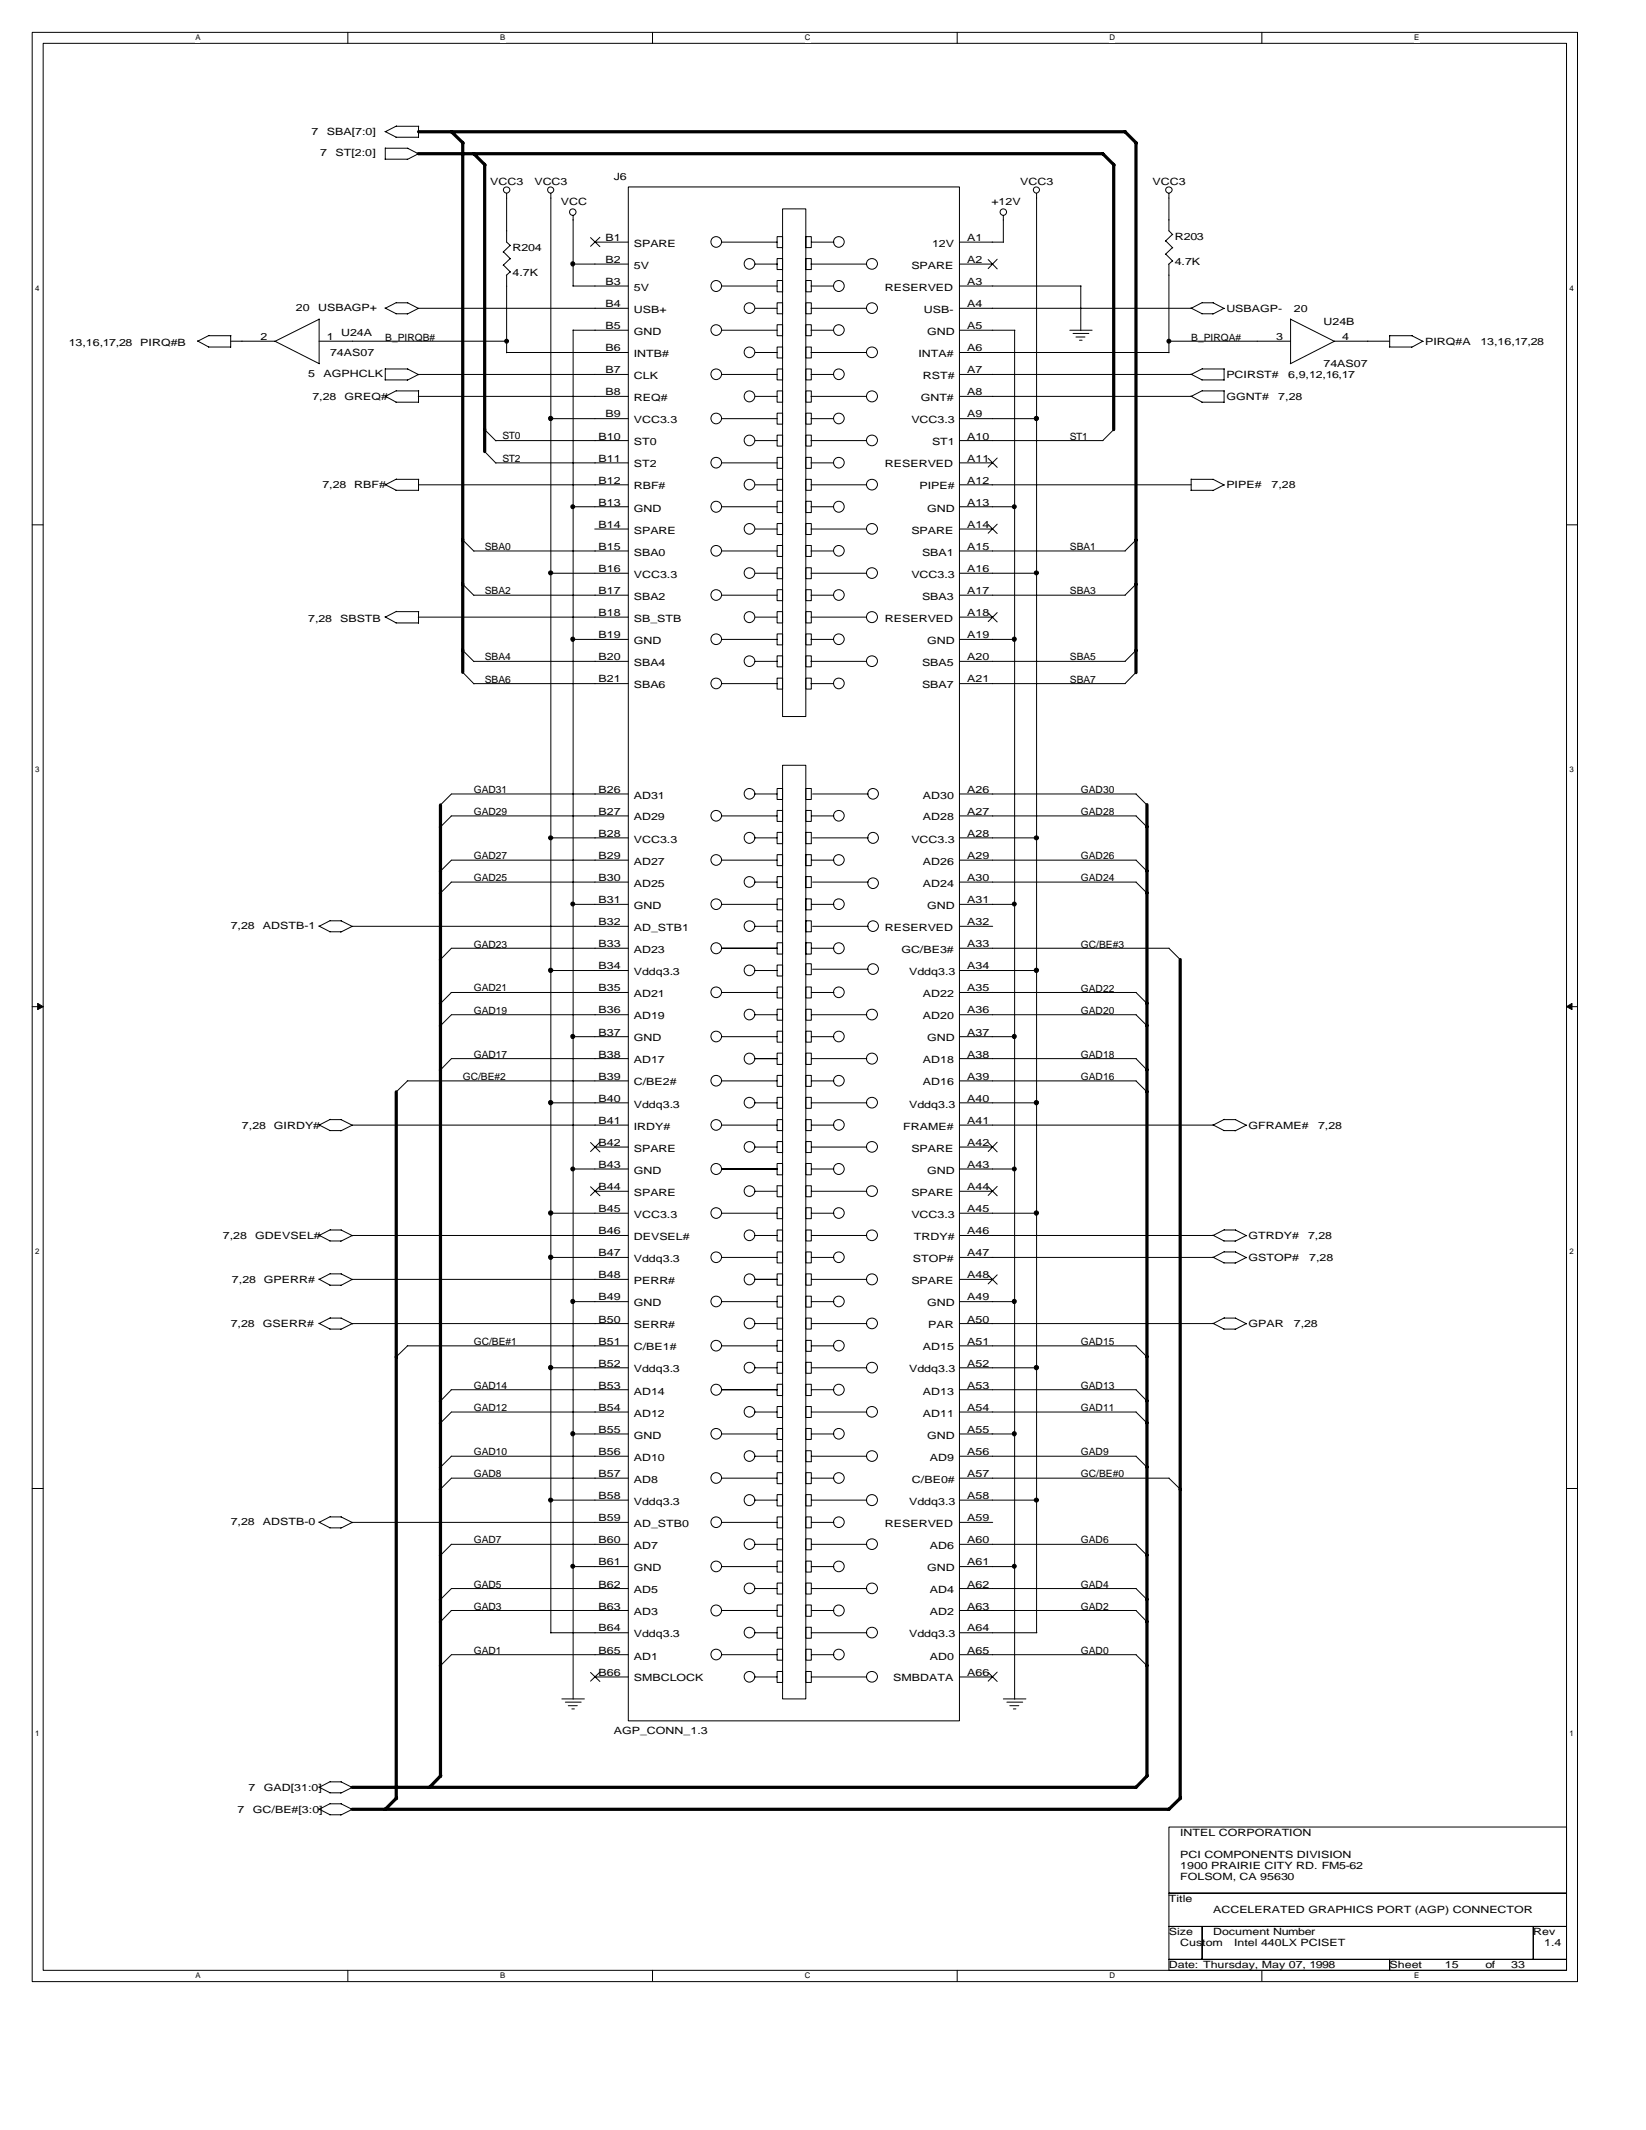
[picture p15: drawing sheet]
<svg xmlns="http://www.w3.org/2000/svg" width="216mm" height="279mm" viewBox="0 0 216 279" stroke-linecap="round" stroke-linejoin="round" font-family="sans-serif">
<defs><g id="words">
<g font-size="1.3">
<text x="40.8" y="17.7">7</text>
<text x="42.9" y="17.7">SBA[7:0]</text>
<text x="42" y="20.5">7</text>
<text x="44" y="20.5">ST[2:0]</text>
<text x="80.5" y="23.7">J6</text>
<text x="64.3" y="24.2">VCC3</text>
<text x="70.1" y="24.2">VCC3</text>
<text x="73.6" y="26.8">VCC</text>
<text x="130" y="26.8">+12V</text>
<text x="133.8" y="24.2">VCC3</text>
<text x="151.2" y="24.2">VCC3</text>
<text x="67.2" y="32.9">R204</text>
<text x="79.4" y="31.6">B1</text>
<text x="79.4" y="34.5">B2</text>
<text x="83.1" y="32.4">SPARE</text>
<text x="83.1" y="35.2">5V</text>
<text x="119.5" y="35.2">SPARE</text>
<text x="122.2" y="32.4">12V</text>
<text x="126.9" y="34.5">A2</text>
<text x="126.9" y="31.6">A1</text>
<text x="154.1" y="31.5">R203</text>
<text x="154.1" y="34.8">4.7K</text>
<text x="38.8" y="40.7">20</text>
<text x="41.7" y="40.7">USBAGP+</text>
<text x="67.2" y="36.2">4.7K</text>
<text x="79.4" y="37.4">B3</text>
<text x="79.4" y="40.3">B4</text>
<text x="83.1" y="38.2">5V</text>
<text x="83.1" y="41">USB+</text>
<text x="116.1" y="38.2">RESERVED</text>
<text x="121.2" y="41">USB-</text>
<text x="126.9" y="37.4">A3</text>
<text x="126.9" y="40.3">A4</text>
<text x="160.9" y="40.9">USBAGP-</text>
<text x="169.7" y="40.9">20</text>
<text x="9" y="45.4">13,16,17,28</text>
<text x="18.4" y="45.4">PIRQ#B</text>
<text x="34.2" y="44.6">2</text>
<text x="42.9" y="44.6">1</text>
<text x="43.3" y="46.7">74AS07</text>
<text x="44.7" y="44.1">U24A</text>
<text x="50.5" y="44.7">B_PIRQB#</text>
<text x="79.4" y="43.2">B5</text>
<text x="79.4" y="46.1">B6</text>
<text x="83.1" y="44">GND</text>
<text x="83.1" y="46.8">INTB#</text>
<text x="120.5" y="46.8">INTA#</text>
<text x="121.6" y="44">GND</text>
<text x="126.9" y="46.1">A6</text>
<text x="126.9" y="43.2">A5</text>
<text x="156.2" y="44.7">B_PIRQA#</text>
<text x="167.4" y="44.6">3</text>
<text x="173.6" y="42.6">U24B</text>
<text x="176.1" y="44.6">4</text>
<text x="186.9" y="45.2">PIRQ#A</text>
<text x="194.2" y="45.2">13,16,17,28</text>
<text x="40.4" y="49.4">5</text>
<text x="41" y="52.5">7,28</text>
<text x="42.4" y="49.4">AGPHCLK</text>
<text x="45.2" y="52.5">GREQ#</text>
<text x="79.4" y="49">B7</text>
<text x="79.4" y="51.9">B8</text>
<text x="83.1" y="49.7">CLK</text>
<text x="83.1" y="52.6">REQ#</text>
<text x="120.8" y="52.6">GNT#</text>
<text x="121.1" y="49.7">RST#</text>
<text x="126.9" y="49">A7</text>
<text x="126.9" y="51.9">A8</text>
<text x="160.9" y="52.5">GGNT#</text>
<text x="160.9" y="49.6">PCIRST#</text>
<text x="167.7" y="52.5">7,28</text>
<text x="169" y="49.6">6,9,12,16,17</text>
<text x="173.6" y="48.1">74AS07</text>
<text x="65.9" y="57.5">ST0</text>
<text x="78.5" y="57.7">B10</text>
<text x="79.4" y="54.7">B9</text>
<text x="83.1" y="55.5">VCC3.3</text>
<text x="83.1" y="58.4">ST0</text>
<text x="119.5" y="55.5">VCC3.3</text>
<text x="122.2" y="58.4">ST1</text>
<text x="126.9" y="54.7">A9</text>
<text x="126.9" y="57.7">A10</text>
<text x="140.3" y="57.7">ST1</text>
<text x="42.3" y="64.1">7,28</text>
<text x="46.5" y="64.1">RBF#</text>
<text x="65.9" y="60.6">ST2</text>
<text x="78.5" y="60.5">B11</text>
<text x="78.5" y="63.5">B12</text>
<text x="83.1" y="61.3">ST2</text>
<text x="83.1" y="64.2">RBF#</text>
<text x="116.1" y="61.3">RESERVED</text>
<text x="120.6" y="64.2">PIPE#</text>
<text x="126.9" y="60.5">A11</text>
<text x="126.9" y="63.5">A12</text>
<text x="160.9" y="64.1">PIPE#</text>
<text x="166.8" y="64.1">7,28</text>
<text x="78.5" y="66.3">B13</text>
<text x="78.5" y="69.2">B14</text>
<text x="83.1" y="67.1">GND</text>
<text x="83.1" y="70">SPARE</text>
<text x="119.5" y="70">SPARE</text>
<text x="121.6" y="67.1">GND</text>
<text x="126.9" y="69.2">A14</text>
<text x="126.9" y="66.3">A13</text>
<text x="63.6" y="77.9">SBA2</text>
<text x="63.6" y="72.1">SBA0</text>
<text x="78.5" y="72.1">B15</text>
<text x="78.5" y="75">B16</text>
<text x="78.5" y="77.9">B17</text>
<text x="83.1" y="72.9">SBA0</text>
<text x="83.1" y="75.8">VCC3.3</text>
<text x="119.5" y="75.8">VCC3.3</text>
<text x="120.9" y="72.9">SBA1</text>
<text x="126.9" y="75">A16</text>
<text x="126.9" y="72.1">A15</text>
<text x="126.9" y="77.9">A17</text>
<text x="140.3" y="72.1">SBA1</text>
<text x="140.3" y="77.9">SBA3</text>
<text x="40.4" y="81.6">7,28</text>
<text x="44.6" y="81.6">SBSTB</text>
<text x="78.5" y="80.8">B18</text>
<text x="78.5" y="83.7">B19</text>
<text x="83.1" y="78.7">SBA2</text>
<text x="83.1" y="81.6">SB_STB</text>
<text x="116.1" y="81.6">RESERVED</text>
<text x="120.9" y="78.7">SBA3</text>
<text x="126.9" y="80.8">A18</text>
<text x="126.9" y="83.7">A19</text>
<text x="63.6" y="89.5">SBA6</text>
<text x="63.6" y="86.6">SBA4</text>
<text x="78.5" y="86.6">B20</text>
<text x="78.5" y="89.5">B21</text>
<text x="83.1" y="84.5">GND</text>
<text x="83.1" y="87.4">SBA4</text>
<text x="120.9" y="87.4">SBA5</text>
<text x="121.6" y="84.5">GND</text>
<text x="126.9" y="86.6">A20</text>
<text x="126.9" y="89.5">A21</text>
<text x="140.3" y="86.6">SBA5</text>
<text x="140.3" y="89.5">SBA7</text>
<text x="83.1" y="90.3">SBA6</text>
<text x="120.9" y="90.3">SBA7</text>
<text x="62.1" y="104">GAD31</text>
<text x="62.1" y="106.9">GAD29</text>
<text x="78.5" y="104">B26</text>
<text x="78.5" y="106.9">B27</text>
<text x="83.1" y="104.7">AD31</text>
<text x="83.1" y="107.6">AD29</text>
<text x="121.1" y="104.7">AD30</text>
<text x="121.1" y="107.6">AD28</text>
<text x="126.9" y="104">A26</text>
<text x="126.9" y="106.9">A27</text>
<text x="141.8" y="104">GAD30</text>
<text x="141.8" y="106.9">GAD28</text>
<text x="62.1" y="112.7">GAD27</text>
<text x="78.5" y="109.8">B28</text>
<text x="78.5" y="112.7">B29</text>
<text x="83.1" y="110.5">VCC3.3</text>
<text x="83.1" y="113.4">AD27</text>
<text x="119.5" y="110.5">VCC3.3</text>
<text x="121.1" y="113.4">AD26</text>
<text x="126.9" y="109.8">A28</text>
<text x="126.9" y="112.7">A29</text>
<text x="141.8" y="112.7">GAD26</text>
<text x="62.1" y="115.6">GAD25</text>
<text x="78.5" y="115.6">B30</text>
<text x="78.5" y="118.5">B31</text>
<text x="83.1" y="116.3">AD25</text>
<text x="83.1" y="119.2">GND</text>
<text x="121.1" y="116.3">AD24</text>
<text x="121.6" y="119.2">GND</text>
<text x="126.9" y="115.6">A30</text>
<text x="126.9" y="118.5">A31</text>
<text x="141.8" y="115.6">GAD24</text>
<text x="30.3" y="121.8">7,28</text>
<text x="34.5" y="121.8">ADSTB-1</text>
<text x="62.1" y="124.3">GAD23</text>
<text x="78.5" y="121.4">B32</text>
<text x="78.5" y="124.3">B33</text>
<text x="83.1" y="122.1">AD_STB1</text>
<text x="83.1" y="125">AD23</text>
<text x="116.1" y="122.1">RESERVED</text>
<text x="118.2" y="125">GC/BE3#</text>
<text x="126.9" y="121.4">A32</text>
<text x="126.9" y="124.3">A33</text>
<text x="141.8" y="124.3">GC/BE#3</text>
<text x="62.1" y="130.1">GAD21</text>
<text x="78.5" y="127.1">B34</text>
<text x="78.5" y="130.1">B35</text>
<text x="83.1" y="127.9">Vddq3.3</text>
<text x="83.1" y="130.8">AD21</text>
<text x="119.2" y="127.9">Vddq3.3</text>
<text x="121.1" y="130.8">AD22</text>
<text x="126.9" y="127.1">A34</text>
<text x="126.9" y="130.1">A35</text>
<text x="141.8" y="130.1">GAD22</text>
<text x="62.1" y="133">GAD19</text>
<text x="78.5" y="132.9">B36</text>
<text x="78.5" y="135.9">B37</text>
<text x="83.1" y="133.7">AD19</text>
<text x="83.1" y="136.6">GND</text>
<text x="121.1" y="133.7">AD20</text>
<text x="121.6" y="136.6">GND</text>
<text x="126.9" y="132.9">A36</text>
<text x="126.9" y="135.9">A37</text>
<text x="141.8" y="133">GAD20</text>
<text x="60.7" y="141.7">GC/BE#2</text>
<text x="62.1" y="138.8">GAD17</text>
<text x="78.5" y="138.7">B38</text>
<text x="78.5" y="141.6">B39</text>
<text x="83.1" y="139.5">AD17</text>
<text x="83.1" y="142.4">C/BE2#</text>
<text x="121.1" y="139.5">AD18</text>
<text x="121.1" y="142.4">AD16</text>
<text x="126.9" y="138.7">A38</text>
<text x="126.9" y="141.6">A39</text>
<text x="141.8" y="138.8">GAD18</text>
<text x="141.8" y="141.7">GAD16</text>
<text x="31.7" y="148.1">7,28</text>
<text x="35.9" y="148.1">GIRDY#</text>
<text x="78.5" y="144.5">B40</text>
<text x="78.5" y="147.4">B41</text>
<text x="83.1" y="145.3">Vddq3.3</text>
<text x="83.1" y="148.2">IRDY#</text>
<text x="118.5" y="148.2">FRAME#</text>
<text x="119.2" y="145.3">Vddq3.3</text>
<text x="126.9" y="147.4">A41</text>
<text x="126.9" y="144.5">A40</text>
<text x="163.8" y="148.1">GFRAME#</text>
<text x="172.9" y="148.1">7,28</text>
<text x="78.5" y="150.3">B42</text>
<text x="78.5" y="153.2">B43</text>
<text x="83.1" y="151.1">SPARE</text>
<text x="83.1" y="154">GND</text>
<text x="119.5" y="151.1">SPARE</text>
<text x="121.6" y="154">GND</text>
<text x="126.9" y="150.3">A42</text>
<text x="126.9" y="153.2">A43</text>
<text x="78.5" y="156.1">B44</text>
<text x="78.5" y="159">B45</text>
<text x="78.5" y="161.9">B46</text>
<text x="83.1" y="156.9">SPARE</text>
<text x="83.1" y="159.8">VCC3.3</text>
<text x="119.5" y="156.9">SPARE</text>
<text x="119.5" y="159.8">VCC3.3</text>
<text x="126.9" y="156.1">A44</text>
<text x="126.9" y="159">A45</text>
<text x="126.9" y="161.9">A46</text>
<text x="29.2" y="162.5">7,28</text>
<text x="33.5" y="162.5">GDEVSEL#</text>
<text x="78.5" y="164.8">B47</text>
<text x="78.5" y="167.7">B48</text>
<text x="83.1" y="162.7">DEVSEL#</text>
<text x="83.1" y="165.5">Vddq3.3</text>
<text x="119.8" y="165.5">STOP#</text>
<text x="119.9" y="162.7">TRDY#</text>
<text x="126.9" y="167.7">A48</text>
<text x="126.9" y="164.8">A47</text>
<text x="163.8" y="162.5">GTRDY#</text>
<text x="163.8" y="165.4">GSTOP#</text>
<text x="171.6" y="162.5">7,28</text>
<text x="171.7" y="165.4">7,28</text>
<text x="30.4" y="168.3">7,28</text>
<text x="34.6" y="168.3">GPERR#</text>
<text x="78.5" y="170.6">B49</text>
<text x="78.5" y="173.5">B50</text>
<text x="83.1" y="168.5">PERR#</text>
<text x="83.1" y="171.3">GND</text>
<text x="119.5" y="168.5">SPARE</text>
<text x="121.6" y="171.3">GND</text>
<text x="126.9" y="170.6">A49</text>
<text x="126.9" y="173.5">A50</text>
<text x="30.3" y="174.1">7,28</text>
<text x="34.5" y="174.1">GSERR#</text>
<text x="62.1" y="176.4">GC/BE#1</text>
<text x="78.5" y="176.4">B51</text>
<text x="78.5" y="179.3">B52</text>
<text x="83.1" y="174.3">SERR#</text>
<text x="83.1" y="177.1">C/BE1#</text>
<text x="121.1" y="177.1">AD15</text>
<text x="121.7" y="174.3">PAR</text>
<text x="126.9" y="179.3">A52</text>
<text x="126.9" y="176.4">A51</text>
<text x="141.8" y="176.4">GAD15</text>
<text x="163.8" y="174.1">GPAR</text>
<text x="169.7" y="174.1">7,28</text>
<text x="62.1" y="182.2">GAD14</text>
<text x="62.1" y="185.1">GAD12</text>
<text x="78.5" y="182.2">B53</text>
<text x="78.5" y="185">B54</text>
<text x="83.1" y="180">Vddq3.3</text>
<text x="83.1" y="182.9">AD14</text>
<text x="83.1" y="185.8">AD12</text>
<text x="119.2" y="180">Vddq3.3</text>
<text x="121.1" y="182.9">AD13</text>
<text x="121.1" y="185.8">AD11</text>
<text x="126.9" y="182.2">A53</text>
<text x="126.9" y="185">A54</text>
<text x="141.8" y="182.2">GAD13</text>
<text x="141.8" y="185.1">GAD11</text>
<text x="62.1" y="190.9">GAD10</text>
<text x="78.5" y="188">B55</text>
<text x="78.5" y="190.8">B56</text>
<text x="83.1" y="188.7">GND</text>
<text x="83.1" y="191.6">AD10</text>
<text x="121.6" y="188.7">GND</text>
<text x="122" y="191.6">AD9</text>
<text x="126.9" y="188">A55</text>
<text x="126.9" y="190.8">A56</text>
<text x="141.8" y="190.9">GAD9</text>
<text x="62.1" y="193.8">GAD8</text>
<text x="78.5" y="193.8">B57</text>
<text x="78.5" y="196.6">B58</text>
<text x="83.1" y="194.5">AD8</text>
<text x="83.1" y="197.4">Vddq3.3</text>
<text x="119.2" y="197.4">Vddq3.3</text>
<text x="119.6" y="194.5">C/BE0#</text>
<text x="126.9" y="196.6">A58</text>
<text x="126.9" y="193.8">A57</text>
<text x="141.8" y="193.8">GC/BE#0</text>
<text x="30.3" y="200">7,28</text>
<text x="34.5" y="200">ADSTB-0</text>
<text x="62.1" y="202.4">GAD7</text>
<text x="78.5" y="199.5">B59</text>
<text x="78.5" y="202.4">B60</text>
<text x="83.1" y="200.3">AD_STB0</text>
<text x="83.1" y="203.2">AD7</text>
<text x="116.1" y="200.3">RESERVED</text>
<text x="122" y="203.2">AD6</text>
<text x="126.9" y="199.5">A59</text>
<text x="126.9" y="202.4">A60</text>
<text x="141.8" y="202.4">GAD6</text>
<text x="62.1" y="208.2">GAD5</text>
<text x="78.5" y="205.3">B61</text>
<text x="78.5" y="208.2">B62</text>
<text x="83.1" y="206.1">GND</text>
<text x="83.1" y="209">AD5</text>
<text x="121.6" y="206.1">GND</text>
<text x="122" y="209">AD4</text>
<text x="126.9" y="205.3">A61</text>
<text x="126.9" y="208.2">A62</text>
<text x="141.8" y="208.2">GAD4</text>
<text x="62.1" y="211.2">GAD3</text>
<text x="78.5" y="211.1">B63</text>
<text x="78.5" y="214">B64</text>
<text x="83.1" y="211.9">AD3</text>
<text x="83.1" y="214.8">Vddq3.3</text>
<text x="119.2" y="214.8">Vddq3.3</text>
<text x="122" y="211.9">AD2</text>
<text x="126.9" y="214">A64</text>
<text x="126.9" y="211.1">A63</text>
<text x="141.8" y="211.2">GAD2</text>
<text x="62.1" y="216.9">GAD1</text>
<text x="78.5" y="216.9">B65</text>
<text x="78.5" y="219.8">B66</text>
<text x="83.1" y="217.7">AD1</text>
<text x="83.1" y="220.6">SMBCLOCK</text>
<text x="117.2" y="220.6">SMBDATA</text>
<text x="122" y="217.7">AD0</text>
<text x="126.9" y="219.8">A66</text>
<text x="126.9" y="216.9">A65</text>
<text x="141.8" y="216.9">GAD0</text>
<text x="80.5" y="227.5">AGP_CONN_1.3</text>
<text x="31.1" y="237.8">7</text>
<text x="32.6" y="234.9">7</text>
<text x="33.2" y="237.8">GC/BE#[3:0]</text>
<text x="34.6" y="234.9">GAD[31:0]</text>
<text x="154.8" y="240.8">INTEL CORPORATION</text>
<text x="154.8" y="243.7">PCI COMPONENTS DIVISION</text>
<text x="154.8" y="245.2">1900 PRAIRIE CITY RD. FM5-62</text>
<text x="153.3" y="249.5">Title</text>
<text x="154.8" y="246.6">FOLSOM, CA 95630</text>
<text x="159.1" y="251">ACCELERATED GRAPHICS PORT (AGP) CONNECTOR</text>
<text x="153.3" y="253.9">Size</text>
<text x="154.8" y="255.3">Custom</text>
<text x="159.1" y="253.9">Document Number</text>
<text x="161.9" y="255.3">Intel 440LX PCISET</text>
<text x="201.1" y="253.9">Rev</text>
<text x="202.6" y="255.3">1.4</text>
<text x="153.3" y="258.2">Date: Thursday, May 07, 1998</text>
<text x="182.3" y="258.2">Sheet</text>
<text x="189.5" y="258.2">15</text>
<text x="194.8" y="258.2">of</text>
<text x="198.2" y="258.2">33</text>
</g>
<g font-size="1">
<text x="25.6" y="5.3">A</text>
<text x="65.6" y="5.3">B</text>
<text x="105.6" y="5.3">C</text>
<text x="145.5" y="5.3">D</text>
<text x="185.5" y="5.3">E</text>
<text x="4.6" y="38.2">4</text>
<text x="205.9" y="38.2">4</text>
<text x="4.6" y="101.3">3</text>
<text x="205.9" y="101.3">3</text>
<text x="4.6" y="164.5">2</text>
<text x="205.9" y="164.5">2</text>
<text x="4.6" y="227.7">1</text>
<text x="205.9" y="227.7">1</text>
<text x="25.6" y="259.5">A</text>
<text x="65.6" y="259.5">B</text>
<text x="105.6" y="259.5">C</text>
<text x="145.5" y="259.5">D</text>
<text x="185.5" y="259.5">E</text>
</g>
</g></defs>
<path d="M4.2 4.2h202.7v255.7h-202.7zM5.7 5.7h199.8v252.8h-199.8z" fill="none" stroke="#000" stroke-width=".13"/>
<g fill="#fff">
<path d="M25.6 4.4h.7v1.2h-.7z"/>
<path d="M25.6 258.6h.7v1.2h-.7z"/>
</g>
<path d="M45.6 4.2v1.5M45.6 258.5v1.4" fill="none" stroke="#000" stroke-width=".13"/>
<g fill="#fff">
<path d="M65.6 4.4h.7v1.2h-.7z"/>
<path d="M65.6 258.6h.7v1.2h-.7z"/>
</g>
<path d="M85.6 4.2v1.5M85.6 258.5v1.4" fill="none" stroke="#000" stroke-width=".13"/>
<g fill="#fff">
<path d="M105.6 4.4h.7v1.2h-.7z"/>
<path d="M105.6 258.6h.7v1.2h-.7z"/>
</g>
<path d="M125.6 4.2v1.5M125.6 258.5v1.4" fill="none" stroke="#000" stroke-width=".13"/>
<g fill="#fff">
<path d="M145.5 4.4h.8v1.2h-.8z"/>
<path d="M145.5 258.6h.8v1.2h-.8z"/>
</g>
<path d="M165.5 4.2v1.5M165.5 258.5v1.4" fill="none" stroke="#000" stroke-width=".13"/>
<g fill="#fff">
<path d="M185.5 4.4h.7v1.2h-.7z"/>
<path d="M185.5 258.6h.7v1.2h-.7z"/>
<path d="M4.6 37.3h.6v1.1h-.6z"/>
<path d="M205.9 37.3h.5v1.1h-.5z"/>
<path d="M4.6 100.4h.6v1.2h-.6z"/>
<path d="M205.9 100.4h.5v1.2h-.5z"/>
</g>
<path d="M4.2 68.8h1.5M205.5 68.8h1.4" fill="none" stroke="#000" stroke-width=".13"/>
<g fill="#fff">
<path d="M4.6 163.6h.6v1.2h-.6z"/>
<path d="M205.9 163.6h.5v1.2h-.5z"/>
</g>
<path d="M4.2 132h1.5M205.5 132h1.4" fill="none" stroke="#000" stroke-width=".13"/>
<path d="M4.9 131.6l.8 .4-.8 .4zM205.5 132l.7-.4v.8z" fill="#000" stroke="#000" stroke-width=".13"/>
<g fill="#fff">
<path d="M4.6 226.8h.6v1.2h-.6z"/>
<path d="M205.9 226.8h.5v1.2h-.5z"/>
</g>
<g fill="none" stroke="#000" stroke-width=".13">
<path d="M50.5 17.2l1.5 .8M50.5 19.4v1.5M50.5 19.4h3M51.9 18h3M52 16.6h2.9M52 16.5l-1.5 .8M53.5 19.4l1.4 .8M54.9 16.6v1.4M50.5 20.9h3M52 39.7h1.5M52 39.7l-1.5 .7M53.5 39.7l1.4 .8"/>
<path d="M54.9 20.2l-1.5 .7M66 33l1 1M66 34.8l1 .9M66.5 25.4v6.4l.5 .4M66.5 36.1v10.2M66.9 32.2l-.9 .9M66.9 33.9l-.9 .9M66.9 35.7l-.5 .4M72.3 25.4v188.8M75.1 34.6h7.3M75.1 37.5h7.3M75.2 28.3v9.2"/>
<path d="M77.5 31.2l1.2 1.2M78 31.8h4.4M78.7 31.1l-1.2 1.2M82.4 24.5h43.4v201.2h-43.4zM94.6 31.8h7.3M94.7 37.5h7.3M99 34.6h3M101.9 31h.7v1.5h-.7zM101.9 33.9h.7v1.5h-.7zM101.9 36.8h.7v1.5h-.7zM101.9 39.7h.7v1.5h-.7zM102.6 27.4h3.1v66.6h-3.1z"/>
<path d="M105.7 31h.7v1.5h-.7zM105.7 33.9h.7v1.5h-.7zM105.7 39.7h.7v1.5h-.7zM105.7 36.8h.7v1.5h-.7zM106.4 34.6h7.3M106.4 37.5h2.9M106.4 31.8h3M125.8 31.8h5.8M125.8 34.6h4.4M125.8 37.5h16M129.6 34l1.2 1.3M130.8 34l-1.2 1.2"/>
<path d="M131.6 28.3v3.5M136 25.4v188.8M141.8 37.5v5.9M152.9 31.6l.9 .9M152.9 33.3l.9 1M153.3 25.4v4.9l.5 .5M153.3 34.6v11.7M153.8 30.7l-.9 .9M153.8 32.5l-.9 .9M153.8 34.2l-.5 .5M157.7 39.7h1.5M157.7 39.7l-1.5 .7h-30.4"/>
<path d="M159.1 39.7l1.5 .8M25.9 44.7l1.5 .8M27.3 45.5h3M27.4 44h2.9M27.4 44l-1.5 .8M30.3 44.8h5.8l5.8 2.9M30.3 44v1.6M41.9 41.9l-5.9 2.9M41.9 41.8v5.9M41.9 44.8h24.6M50.5 40.4l1.5 .8M50.5 52l1.5 .8"/>
<path d="M50.5 49.8h3M50.5 48.4h3M50.5 48.4v1.4M51.9 41.2h1.6M51.9 52.8h3M52 51.3h2.9M52 51.2l-1.5 .8M53.5 48.4l1.4 .8M54.9 49.1h27.5M54.9 52h27.5M54.9 51.3v1.5M54.9 49.1l-1.5 .8"/>
<path d="M63.6 56.4l1.5 1.4M63.6 59.2l1.5 1.6M65 57.8h17.4M66.5 46.2h15.9M72.2 54.9h10.2M75.2 43.3v179.6M75.2 43.3h7.2M82.4 40.4h-27.5l-1.5 .8M94.7 43.3h7.3M94.7 49.1h7.3M94.7 54.9h7.3M99 40.4h3"/>
<path d="M99 46.2h3M99 52h3M99 57.8h3M101.9 42.6h.7v1.4h-.7zM101.9 45.5h.7v1.5h-.7zM101.9 48.4h.7v1.4h-.7zM101.9 51.3h.7v1.5h-.7zM101.9 54.2h.7v1.4h-.7zM101.9 57.1h.7v1.4h-.7zM101.9 60h.7v1.4h-.7zM105.7 45.5h.7v1.5h-.7zM105.7 42.6h.7v1.4h-.7z"/>
<path d="M105.7 51.3h.7v1.5h-.7zM105.7 48.4h.7v1.4h-.7zM105.7 57.1h.7v1.4h-.7zM105.7 54.2h.7v1.4h-.7zM105.7 60h.7v1.4h-.7zM106.4 43.3h2.9M106.4 40.4h7.3M106.4 46.2h7.3M106.4 49.1h2.9M106.4 52h7.3M106.4 57.8h7.3M106.4 54.9h2.9"/>
<path d="M125.8 43.3h7.3M125.8 46.2h27.5M125.8 52h30.5M125.8 57.8h18.9M125.8 54.9h10.2M133.1 43.3v179.6M140.3 43.3h2.9M140.7 43.7h2.1M141.1 44.2h1.2M141.6 44.6h.3M146.1 56.3l-1.5 1.5M153.3 44.8h16"/>
<path d="M156.2 40.4l1.5 .8M156.2 52l1.5 .8M156.2 49.1l1.5 .7M157.6 41.2h1.5M157.6 52.8h3M157.6 49.8h3M157.7 51.3h2.9M157.7 48.4h2.9M157.7 48.4l-1.5 .7h-30.4M157.7 51.2l-1.5 .8M160.6 40.4l-1.5 .8M160.6 48.4v1.5"/>
<path d="M160.6 51.3v1.5M169.3 41.9l5.8 2.9M169.3 41.8v5.9M182.2 45.5h3M182.3 44.8h-7.3l-5.8 2.9M182.3 44h2.9M182.3 44v1.5M185.2 44l1.5 .8M186.6 44.8l-1.4 .8M50.5 63.6l1.5 .7M51.9 64.3h3M52 62.9h2.9"/>
<path d="M52 62.8l-1.5 .8M54.9 63.6h27.5M54.9 62.9v1.5M60.7 70.8l1.5 1.5M60.7 76.6l1.5 1.5M62.1 72.3h20.3M62.1 78.1h20.3M65 60.7h17.4M72.2 75.2h10.2M75.1 66.5h7.3M78 69.4h4.4M94.7 72.3h7.3"/>
<path d="M94.7 66.5h7.3M94.7 60.7h7.3M94.7 78.1h7.3M99 75.2h3M99 69.4h3M99 63.6h3M101.9 62.9h.7v1.4h-.7zM101.9 65.8h.7v1.4h-.7zM101.9 68.7h.7v1.4h-.7zM101.9 71.6h.7v1.4h-.7zM101.9 74.5h.7v1.4h-.7zM101.9 77.4h.7v1.4h-.7z"/>
<path d="M105.7 62.9h.7v1.4h-.7zM105.7 68.7h.7v1.4h-.7zM105.7 65.8h.7v1.4h-.7zM105.7 74.5h.7v1.4h-.7zM105.7 71.6h.7v1.4h-.7zM105.7 77.4h.7v1.4h-.7zM106.4 75.2h7.3M106.4 72.3h2.9M106.4 69.4h7.3M106.4 66.5h2.9M106.4 63.6h7.3M106.4 60.7h2.9"/>
<path d="M106.4 78.1h2.9M125.8 75.2h10.2M125.8 72.3h21.8M125.8 69.4h4.4M125.8 66.5h7.3M125.8 63.6h30.4M125.8 60.7h4.4M125.8 78.1h21.8M129.6 60.1l1.2 1.2M129.6 68.8l1.2 1.2M130.8 60.1l-1.2 1.2M130.8 68.8l-1.2 1.1"/>
<path d="M149 70.8l-1.4 1.5M149 76.6l-1.4 1.5M156.2 64.3h2.9M156.2 62.9h3M156.2 62.8v1.5M159.1 62.9l1.5 .7M160.6 63.6l-1.5 .8M50.5 80.9l1.5 .8M51.9 81.7h3M52 80.2h2.9M52 80.2l-1.5 .8M54.9 81h27.5"/>
<path d="M54.9 80.2v1.6M60.7 85.3l1.5 1.5M60.7 88.2l1.5 1.5M62.1 89.7h20.3M62.1 86.8h20.3M75.1 83.9h7.3M94.7 89.7h7.3M94.7 83.9h7.3M99 81h3M99 86.8h3M101.9 80.2h.7v1.5h-.7zM101.9 89h.7v1.4h-.7z"/>
<path d="M101.9 86h.7v1.5h-.7zM101.9 83.2h.7v1.4h-.7zM105.7 80.2h.7v1.5h-.7zM105.7 89h.7v1.4h-.7zM105.7 86h.7v1.5h-.7zM105.7 83.2h.7v1.4h-.7zM106.4 81h7.3M106.4 89.7h2.9M106.4 86.8h7.3M106.4 83.9h2.9M125.8 81h4.4M125.8 89.7h21.8"/>
<path d="M125.8 86.8h21.8M125.8 83.9h7.3M129.6 80.4l1.2 1.2M130.8 80.4l-1.2 1.1M149 85.3l-1.4 1.5M149 88.1l-1.4 1.6M59.2 115.7h23.2M59.2 107h23.2M59.2 115.7l-1.5 1.5M59.2 107l-1.5 1.5M72.3 109.9h10.1M75.1 118.6h7.3"/>
<path d="M82.4 112.8h-23.2l-1.5 1.5M82.4 104.2h-23.2l-1.5 1.4M94.6 118.6h7.3M94.6 112.8h7.3M94.6 107h7.3M99 115.7h2.9M99 109.9h2.9M99 104.2h2.9M101.9 117.9h.7v1.4h-.7zM101.9 115h.7v1.4h-.7zM101.9 112.1h.7v1.4h-.7zM101.9 109.2h.7v1.5h-.7z"/>
<path d="M101.9 106.3h.7v1.4h-.7zM101.9 103.4h.7v1.5h-.7zM102.6 100.4h3.1v122.5h-3.1zM105.7 117.9h.7v1.4h-.7zM105.7 115h.7v1.4h-.7zM105.7 112.1h.7v1.4h-.7zM105.7 106.3h.7v1.4h-.7zM105.7 103.4h.7v1.5h-.7zM105.7 109.2h.7v1.5h-.7zM106.4 118.6h3M106.4 112.8h3M106.4 107h3"/>
<path d="M106.6 115.7h7.3M106.6 109.9h7.3M106.6 104.2h7.3M125.8 118.6h7.3M125.8 115.7h23.2M125.8 112.8h23.2M125.8 109.9h10.2M125.8 107h23.2M125.8 104.2h23.2M149 104.2l1.5 1.4M149 107l1.5 1.5M149 112.8l1.5 1.5"/>
<path d="M149 115.7l1.5 1.5M41.8 121.5l1.5 .7M43.3 122.2h1.4M43.3 120.8h1.5M43.3 120.7l-1.4 .8M44.7 120.8l1.6 .7M59.2 130.2h23.2M59.2 130.2l-1.5 1.5M72.2 127.3h10.2M75.1 136h7.3M82.4 124.4h-23.2l-1.5 1.5M82.4 121.5h-36.2l-1.5 .8"/>
<path d="M82.4 138.9h-23.2l-1.5 1.5M82.4 133.1h-23.2l-1.5 1.5M93.4 123.9a.71 .71 0 0 1 .8-.2 .71 .71 0 0 1 .4 .7h7.3h-7.3a.71 .71 0 0 1-.9 .6 .71 .71 0 0 1-.3-1.1zM94.6 136h7.3M94.6 130.2h7.3M97.8 138.3a.71 .71 0 0 1 .8-.1 .71 .71 0 0 1 .4 .7h2.9h-2.9a.71 .71 0 0 1-1 .6 .71 .71 0 0 1-.2-1.2zM99 121.5h2.9M99 133.1h2.9M99 127.3h2.9M101.9 123.7h.7v1.4h-.7zM101.9 120.8h.7v1.4h-.7zM101.9 138.1h.7v1.5h-.7z"/>
<path d="M101.9 135.3h.7v1.4h-.7zM101.9 132.4h.7v1.4h-.7zM101.9 129.5h.7v1.4h-.7zM101.9 126.6h.7v1.4h-.7zM105.7 123.7h.7v1.4h-.7zM105.7 120.8h.7v1.4h-.7zM105.7 138.1h.7v1.5h-.7zM105.7 135.3h.7v1.4h-.7zM105.7 132.4h.7v1.4h-.7zM105.7 129.5h.7v1.4h-.7zM105.7 126.4h.7v1.5h-.7zM106.4 124.4h3"/>
<path d="M106.4 138.9h7.3M106.4 136h3M106.4 133.1h7.3M106.4 130.2h3M106.6 121.5h7.3M106.6 127.1h7.3M125.8 124.4h27.6M125.8 121.5h4.4M125.8 138.9h23.2M125.8 136h7.3M125.8 133.1h23.2M125.8 130.2h23.2"/>
<path d="M125.8 127.3h10.2M149 130.2l1.5 1.5M149 133.1l1.5 1.5M149 138.9l1.5 1.5M153.3 124.4l1.5 1.5M41.8 147.5l1.5 .8M43.3 148.3h1.4M43.3 146.9h1.5M43.3 146.8l-1.4 .8M44.7 146.9l1.6 .7M53.4 141.8h29M53.5 141.7l-1.5 1.5"/>
<path d="M72.2 159.1h10.2M72.3 144.7h10.1M75.1 153.3h7.3M77.5 149.9l1.2 1.2M77.5 155.7l1.2 1.2M78 156.3h4.4M78 150.5h4.4M78.7 149.8l-1.2 1.3M78.7 155.6l-1.2 1.2M82.4 147.6h-36.2l-1.5 .7M93.4 152.8a.71 .71 0 0 1 .8-.1 .71 .71 0 0 1 .4 .6h7.3h-7.3a.71 .71 0 0 1-.9 .7 .71 .71 0 0 1-.3-1.2zM94.6 147.6h7.3"/>
<path d="M94.6 141.8h7.3M94.6 159.1h7.3M99 144.7h2.9M99 156.3h2.9M99 150.5h2.9M101.9 146.9h.7v1.4h-.7zM101.9 143.9h.7v1.5h-.7zM101.9 141.1h.7v1.4h-.7zM101.9 158.4h.7v1.5h-.7zM101.9 152.6h.7v1.5h-.7zM101.9 149.7h.7v1.5h-.7zM101.9 155.5h.7v1.5h-.7z"/>
<path d="M105.7 146.9h.7v1.4h-.7zM105.7 143.9h.7v1.5h-.7zM105.7 141.1h.7v1.4h-.7zM105.7 158.4h.7v1.5h-.7zM105.7 155.5h.7v1.5h-.7zM105.7 152.6h.7v1.5h-.7zM105.7 149.7h.7v1.5h-.7zM106.4 147.6h3M106.4 144.7h7.3M106.4 141.8h3M106.4 159.1h3M106.4 156.3h7.3"/>
<path d="M106.4 153.3h3M106.4 150.5h7.3M125.8 147.6h33.4M125.8 144.7h10.2M125.8 141.8h23.2M125.8 159.1h10.2M125.8 156.3h4.4M125.8 153.3h7.3M125.8 150.5h4.4M129.6 149.9l1.2 1.2M129.6 155.7l1.2 1.2M130.8 149.8l-1.2 1.3"/>
<path d="M130.8 155.6l-1.2 1.2M149 141.8l1.5 1.5M159.1 147.5l1.5 .8M160.5 148.3h1.5M160.6 146.9h1.5M160.6 146.8l-1.5 .8M162 146.9l1.5 .7M163.5 147.6l-1.5 .7M41.8 162l1.5 .8M41.8 167.8l1.5 .8M41.8 173.6l1.5 .7M43.3 162.8h1.4"/>
<path d="M43.3 168.6h1.4M43.3 174.3h1.4M43.3 172.9h1.5M43.3 161.3h1.5M43.3 167.1h1.5M43.3 161.3l-1.4 .8M43.3 167.1l-1.4 .7M43.3 172.9l-1.4 .7M44.7 161.3l1.6 .8M44.7 167.1l1.6 .8M44.7 172.9l1.6 .8M46.2 167.8h36.2"/>
<path d="M46.2 167.8l-1.5 .8M53.4 176.5h29M53.5 176.5l-1.5 1.5M72.2 164.9h10.2M72.3 179.4h10.1M75.1 170.7h7.3M82.4 162.1h-36.2l-1.5 .7M82.4 173.6h-36.2l-1.5 .8M94.6 170.7h7.3M94.6 164.9h7.3M94.6 176.5h7.3M97.8 167.3a.71 .71 0 0 1 .8-.1 .71 .71 0 0 1 .4 .6h2.9h-2.9a.71 .71 0 0 1-1 .7 .71 .71 0 0 1-.2-1.2z"/>
<path d="M99 162.1h2.9M99 179.4h2.9M99 173.6h2.9M101.9 170h.7v1.5h-.7zM101.9 167.1h.7v1.5h-.7zM101.9 164.2h.7v1.5h-.7zM101.9 161.3h.7v1.5h-.7zM101.9 178.7h.7v1.4h-.7zM101.9 175.8h.7v1.5h-.7zM101.9 172.9h.7v1.4h-.7zM105.7 170h.7v1.5h-.7zM105.7 167.1h.7v1.5h-.7z"/>
<path d="M105.7 164.2h.7v1.5h-.7zM105.7 161.3h.7v1.5h-.7zM105.7 178.7h.7v1.4h-.7zM105.7 175.8h.7v1.5h-.7zM105.7 172.9h.7v1.4h-.7zM106.4 170.7h3M106.4 167.8h7.3M106.4 164.9h3M106.4 162.1h7.3M106.4 179.4h7.3M106.4 176.5h3M106.4 173.6h7.3"/>
<path d="M125.8 170.7h7.3M125.8 167.8h4.4M125.8 164.9h33.4M125.8 179.4h10.2M125.8 176.5h23.2M129.6 167.3l1.2 1.2M130.8 167.2l-1.2 1.2M149 176.5l1.5 1.5M159.1 162l1.5 .8M159.1 164.9l1.5 .8M159.1 173.6l1.5 .7M160.5 162.8h1.5"/>
<path d="M160.5 174.3h1.5M160.5 165.7h1.5M160.6 172.9h1.5M160.6 161.3h1.5M160.6 164.2h1.5M160.6 161.3l-1.5 .8h-33.3M160.6 172.9l-1.5 .7h-33.3M160.6 164.2l-1.5 .7M162 161.3l1.5 .8M162 164.2l1.5 .8M162 172.9l1.5 .8M163.5 162.1l-1.5 .7"/>
<path d="M163.5 164.9l-1.5 .8M163.5 173.6l-1.5 .8M4.2 195.3h1.5M41.8 199.7l1.5 .7M43.3 199h1.5M43.3 198.9l-1.4 .8M44.7 199l1.6 .7M46.2 199.7h36.2M46.2 199.7l-1.5 .8M59.2 191h23.2M59.2 182.3h23.2M59.2 191l-1.5 1.5"/>
<path d="M59.2 182.3l-1.5 1.5M72.2 196.8h10.2M75.1 188.1h7.3M82.4 193.9h-23.2l-1.5 1.5M82.4 185.2h-23.2l-1.5 1.5M93.4 181.8a.71 .71 0 0 1 .8-.2 .71 .71 0 0 1 .4 .7h7.3h-7.3a.71 .71 0 0 1-.9 .7 .71 .71 0 0 1-.3-1.2zM94.6 193.9h7.3M94.6 188.1h7.3M94.6 199.7h7.3M99 191h2.9M99 185.2h2.9M99 196.8h2.9"/>
<path d="M101.9 193.2h.7v1.4h-.7zM101.9 190.3h.7v1.4h-.7zM101.9 187.4h.7v1.4h-.7zM101.9 184.5h.7v1.4h-.7zM101.9 181.6h.7v1.5h-.7zM101.9 199h.7v1.4h-.7zM101.9 196.1h.7v1.4h-.7zM105.7 193.2h.7v1.4h-.7zM105.7 187.4h.7v1.4h-.7zM105.7 184.5h.7v1.4h-.7zM105.7 181.6h.7v1.5h-.7zM105.7 199h.7v1.4h-.7z"/>
<path d="M105.7 196.1h.7v1.4h-.7zM105.7 190.3h.7v1.4h-.7zM106.4 193.9h3M106.4 191h7.3M106.4 188.1h3M106.4 185.2h7.3M106.4 182.3h3M106.4 199.7h3M106.4 196.8h7.3M125.8 193.9h27.6M125.8 191h23.2M125.8 188.1h7.3"/>
<path d="M125.8 185.2h23.2M125.8 182.3h23.2M125.8 199.7h4.4M125.8 196.8h10.2M149 182.3l1.5 1.5M149 185.2l1.5 1.5M149 191l1.5 1.5M153.3 193.9l1.5 1.5M205.5 195.3h1.4M43.3 200.4h1.4M59.2 211.3h23.2M59.2 202.6h23.2"/>
<path d="M59.2 211.3l-1.5 1.5M59.2 202.6l-1.5 1.5M72.3 214.2h10.1M75.1 205.5h7.3M77.5 219.4l1.2 1.2M78 220h4.4M78.7 219.3l-1.2 1.2M82.4 217.1h-23.2l-1.5 1.4M82.4 208.4h-23.2l-1.5 1.5M93.4 210.7a.71 .71 0 0 1 .8-.1 .71 .71 0 0 1 .4 .7h7.3h-7.3a.71 .71 0 0 1-.9 .6 .71 .71 0 0 1-.3-1.2zM94.6 217.1h7.3M94.6 205.5h7.3"/>
<path d="M99 214.2h2.9M99 208.4h2.9M99 202.6h2.9M99 220h2.9M101.9 216.3h.7v1.5h-.7zM101.9 213.5h.7v1.4h-.7zM101.9 210.5h.7v1.5h-.7zM101.9 207.7h.7v1.4h-.7zM101.9 204.8h.7v1.4h-.7zM101.9 201.9h.7v1.4h-.7zM101.9 219.3h.7v1.4h-.7zM105.7 216.3h.7v1.5h-.7z"/>
<path d="M105.7 213.5h.7v1.4h-.7zM105.7 210.5h.7v1.5h-.7zM105.7 207.7h.7v1.4h-.7zM105.7 204.8h.7v1.4h-.7zM105.7 201.9h.7v1.4h-.7zM105.7 219.3h.7v1.4h-.7zM106.4 217.1h3M106.4 214.2h7.3M106.4 211.3h3M106.4 208.4h7.3M106.4 205.5h3M106.4 202.6h7.3"/>
<path d="M106.4 220h7.3M125.8 217.1h23.2M125.8 214.2h10.2M125.8 211.3h23.2M125.8 208.4h23.2M125.8 205.5h7.3M125.8 202.6h23.2M125.8 220h4.4M129.6 219.4l1.2 1.2M130.8 219.3l-1.2 1.2M149 202.6l1.5 1.5M149 208.4l1.5 1.5"/>
<path d="M149 211.3l1.5 1.5M149 217.1l1.5 1.4M41.8 237.3l1.5 .8M41.8 234.4l1.5 .8M43.3 238.1h1.4M43.3 235.2h1.4M43.3 236.6h1.5M43.3 233.7h1.5M43.3 236.6l-1.4 .7M43.3 233.7l-1.4 .8M44.7 236.6l1.6 .8M44.7 233.7l1.6 .8"/>
<path d="M46.2 237.3l-1.5 .8M46.2 234.5l-1.5 .7M73.7 222.9h3M74.2 223.3h2M74.5 223.7h1.2M75 224.2h.3M131.6 222.9h3M132.1 223.3h2M132.5 223.7h1.1M132.9 224.2h.4M153.3 239.7h52.2v8.6h-52.2zM153.3 248.3h52.2v4.4h-52.2z"/>
<path d="M153.3 252.7h4.4v4.3h-4.4zM153.3 257h29v1.5h-29zM157.7 252.7h43.4v4.3h-43.4zM182.3 257h23.2v1.5h-23.2zM201.1 252.7h4.4v4.3h-4.4z"/>
<circle cx="66.5" cy="24.9" r=".42"/>
<circle cx="72.2" cy="24.9" r=".4"/>
<circle cx="75.1" cy="27.8" r=".43"/>
<circle cx="93.9" cy="37.5" r=".71"/>
<circle cx="93.9" cy="31.7" r=".7"/>
<circle cx="98.3" cy="34.6" r=".7"/>
<circle cx="110" cy="37.5" r=".71"/>
<circle cx="110" cy="31.7" r=".7"/>
<circle cx="114.4" cy="34.6" r=".71"/>
<circle cx="131.6" cy="27.8" r=".43"/>
<circle cx="135.9" cy="24.9" r=".4"/>
<circle cx="153.3" cy="24.9" r=".42"/>
<circle cx="93.9" cy="54.9" r=".7"/>
<circle cx="93.9" cy="43.3" r=".7"/>
<circle cx="93.9" cy="49.1" r=".7"/>
<circle cx="98.3" cy="52" r=".71"/>
<circle cx="98.3" cy="57.8" r=".7"/>
<circle cx="98.3" cy="46.2" r=".7"/>
<circle cx="98.3" cy="40.4" r=".7"/>
<circle cx="110" cy="54.9" r=".7"/>
<circle cx="110" cy="49.1" r=".7"/>
<circle cx="110" cy="43.3" r=".7"/>
<circle cx="114.4" cy="52" r=".72"/>
<circle cx="114.4" cy="57.8" r=".71"/>
<circle cx="114.4" cy="40.4" r=".71"/>
<circle cx="114.4" cy="46.2" r=".71"/>
<circle cx="93.9" cy="66.5" r=".71"/>
<circle cx="93.9" cy="60.7" r=".7"/>
<circle cx="93.9" cy="78" r=".7"/>
<circle cx="93.9" cy="72.2" r=".7"/>
<circle cx="98.3" cy="69.4" r=".7"/>
<circle cx="98.3" cy="63.6" r=".7"/>
<circle cx="98.3" cy="75.2" r=".7"/>
<circle cx="110" cy="66.5" r=".71"/>
<circle cx="110" cy="60.7" r=".7"/>
<circle cx="110" cy="72.2" r=".7"/>
<circle cx="110" cy="78" r=".7"/>
<circle cx="114.4" cy="69.4" r=".71"/>
<circle cx="114.4" cy="63.6" r=".71"/>
<circle cx="114.4" cy="75.2" r=".71"/>
<circle cx="93.9" cy="89.6" r=".7"/>
<circle cx="93.9" cy="83.8" r=".7"/>
<circle cx="98.3" cy="80.9" r=".71"/>
<circle cx="98.3" cy="86.7" r=".7"/>
<circle cx="110" cy="89.6" r=".7"/>
<circle cx="110" cy="83.8" r=".7"/>
<circle cx="114.4" cy="80.9" r=".72"/>
<circle cx="114.4" cy="86.7" r=".71"/>
<circle cx="93.9" cy="107" r=".7"/>
<circle cx="93.9" cy="118.6" r=".7"/>
<circle cx="93.9" cy="112.8" r=".7"/>
<circle cx="98.3" cy="109.9" r=".71"/>
<circle cx="98.3" cy="115.7" r=".7"/>
<circle cx="98.3" cy="104.1" r=".7"/>
<circle cx="110" cy="118.6" r=".7"/>
<circle cx="110" cy="107" r=".7"/>
<circle cx="110" cy="112.8" r=".7"/>
<circle cx="114.5" cy="109.9" r=".71"/>
<circle cx="114.5" cy="115.8" r=".7"/>
<circle cx="114.5" cy="104.1" r=".7"/>
<circle cx="93.9" cy="130.2" r=".7"/>
<circle cx="93.9" cy="136" r=".7"/>
<circle cx="98.3" cy="133.1" r=".7"/>
<circle cx="98.3" cy="127.3" r=".7"/>
<circle cx="98.3" cy="121.5" r=".7"/>
<circle cx="110" cy="124.4" r=".71"/>
<circle cx="110" cy="136" r=".7"/>
<circle cx="110" cy="130.2" r=".7"/>
<circle cx="114.4" cy="138.9" r=".72"/>
<circle cx="114.4" cy="133.1" r=".71"/>
<circle cx="114.5" cy="121.5" r=".7"/>
<circle cx="114.5" cy="127.1" r=".7"/>
<circle cx="93.9" cy="141.8" r=".7"/>
<circle cx="93.9" cy="147.6" r=".7"/>
<circle cx="93.9" cy="159.1" r=".7"/>
<circle cx="98.3" cy="144.6" r=".7"/>
<circle cx="98.3" cy="150.4" r=".7"/>
<circle cx="98.3" cy="156.2" r=".7"/>
<circle cx="110" cy="153.3" r=".71"/>
<circle cx="110" cy="147.6" r=".7"/>
<circle cx="110" cy="141.8" r=".7"/>
<circle cx="110" cy="159.1" r=".7"/>
<circle cx="114.4" cy="144.6" r=".71"/>
<circle cx="114.4" cy="150.4" r=".71"/>
<circle cx="114.4" cy="156.2" r=".71"/>
<circle cx="93.9" cy="176.5" r=".7"/>
<circle cx="93.9" cy="164.9" r=".7"/>
<circle cx="93.9" cy="170.7" r=".7"/>
<circle cx="98.3" cy="179.4" r=".7"/>
<circle cx="98.3" cy="173.6" r=".7"/>
<circle cx="98.3" cy="162" r=".7"/>
<circle cx="110" cy="176.5" r=".7"/>
<circle cx="110" cy="164.9" r=".7"/>
<circle cx="110" cy="170.7" r=".7"/>
<circle cx="114.4" cy="167.8" r=".72"/>
<circle cx="114.4" cy="179.4" r=".71"/>
<circle cx="114.4" cy="173.6" r=".71"/>
<circle cx="114.4" cy="162" r=".71"/>
<circle cx="93.9" cy="193.9" r=".7"/>
<circle cx="93.9" cy="199.7" r=".7"/>
<circle cx="93.9" cy="188.1" r=".7"/>
<circle cx="98.3" cy="196.8" r=".71"/>
<circle cx="98.3" cy="185.2" r=".7"/>
<circle cx="98.3" cy="191" r=".7"/>
<circle cx="110" cy="182.3" r=".71"/>
<circle cx="110" cy="199.7" r=".7"/>
<circle cx="110" cy="193.9" r=".7"/>
<circle cx="110" cy="188.1" r=".7"/>
<circle cx="114.4" cy="196.8" r=".72"/>
<circle cx="114.4" cy="185.2" r=".71"/>
<circle cx="114.4" cy="191" r=".71"/>
<circle cx="93.9" cy="217" r=".7"/>
<circle cx="93.9" cy="205.5" r=".7"/>
<circle cx="98.3" cy="219.9" r=".7"/>
<circle cx="98.3" cy="202.5" r=".7"/>
<circle cx="98.3" cy="214.1" r=".7"/>
<circle cx="98.3" cy="208.3" r=".7"/>
<circle cx="110" cy="211.2" r=".71"/>
<circle cx="110" cy="217" r=".7"/>
<circle cx="110" cy="205.5" r=".7"/>
<circle cx="114.4" cy="220" r=".71"/>
<circle cx="114.4" cy="214.2" r=".71"/>
<circle cx="114.4" cy="208.4" r=".71"/>
<circle cx="114.4" cy="202.6" r=".71"/>
</g>
<g fill="none" stroke="#000" stroke-width=".42">
<path d="M54.9 17.3h92.7M59.2 17.3l1.5 1.5M60.7 18.7v69.5M147.6 17.3l1.4 1.5M149 18.7v69.5M54.9 20.2h89.7l1.5 1.4M62.1 20.2l1.5 1.4M63.6 21.6v37.6M146.1 21.6v34.8M57.8 105.6v127.4M150.4 105.5v127.5M154.8 125.9v110"/>
<path d="M52 143.2v92.7M52 235.8l-1.5 1.5M57.8 232.9l-1.5 1.6M150.5 232.9l-1.5 1.6h-102.8M154.8 235.8l-1.5 1.5h-107.1"/>
</g>
<g fill="#000" stroke="#000" stroke-width=".13">
<circle cx="75.1" cy="34.6" r=".27"/>
<circle cx="66.5" cy="44.8" r=".26"/>
<circle cx="72.2" cy="54.9" r=".29"/>
<circle cx="135.9" cy="54.9" r=".29"/>
<circle cx="153.3" cy="44.8" r=".26"/>
<circle cx="72.2" cy="75.1" r=".27"/>
<circle cx="75.1" cy="66.5" r=".26"/>
<circle cx="133" cy="66.5" r=".26"/>
<circle cx="135.9" cy="75.1" r=".27"/>
<circle cx="75.1" cy="83.8" r=".27"/>
<circle cx="133" cy="83.8" r=".27"/>
<circle cx="72.2" cy="109.9" r=".27"/>
<circle cx="75.1" cy="118.6" r=".26"/>
<circle cx="133" cy="118.6" r=".26"/>
<circle cx="135.9" cy="109.9" r=".27"/>
<circle cx="72.2" cy="127.3" r=".29"/>
<circle cx="75.1" cy="136" r=".27"/>
<circle cx="133" cy="136" r=".27"/>
<circle cx="135.9" cy="127.3" r=".29"/>
<circle cx="72.2" cy="144.6" r=".29"/>
<circle cx="72.2" cy="159.1" r=".29"/>
<circle cx="75.1" cy="153.3" r=".26"/>
<circle cx="133" cy="153.3" r=".26"/>
<circle cx="135.9" cy="144.6" r=".29"/>
<circle cx="135.9" cy="159.1" r=".29"/>
<circle cx="72.2" cy="179.4" r=".29"/>
<circle cx="72.2" cy="164.9" r=".29"/>
<circle cx="75.1" cy="170.7" r=".27"/>
<circle cx="133" cy="170.7" r=".27"/>
<circle cx="135.9" cy="179.4" r=".29"/>
<circle cx="72.2" cy="196.8" r=".27"/>
<circle cx="75.1" cy="188.1" r=".27"/>
<circle cx="133" cy="188.1" r=".27"/>
<circle cx="135.9" cy="196.8" r=".27"/>
<circle cx="75.1" cy="205.5" r=".26"/>
<circle cx="133" cy="205.5" r=".26"/>
</g>
<use href="#words"/>
</svg>
